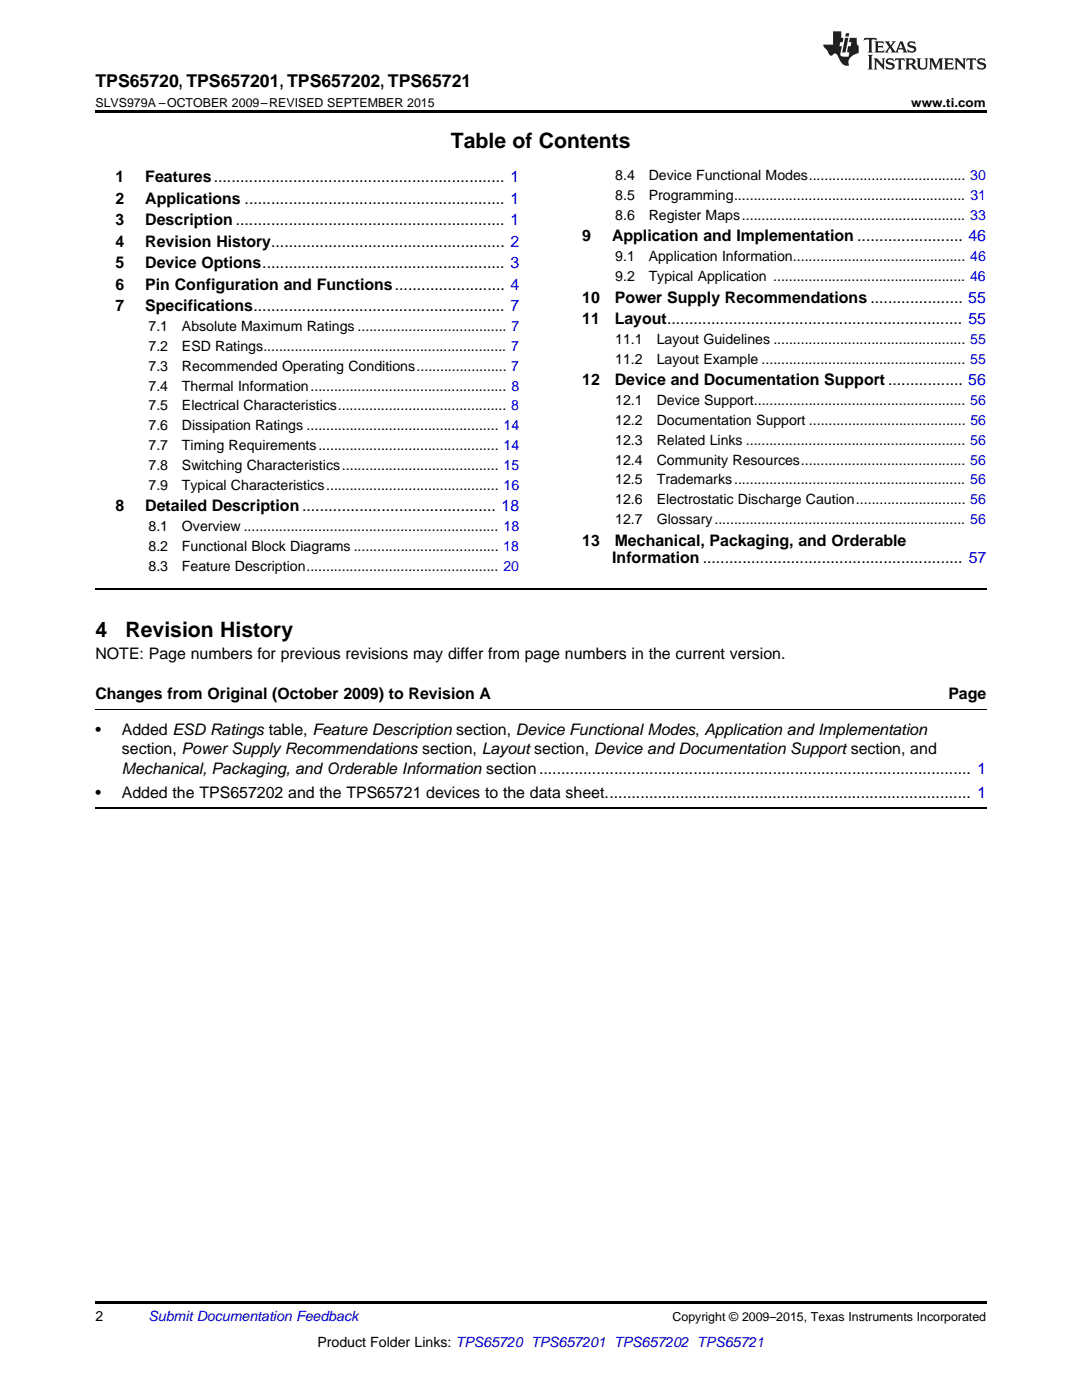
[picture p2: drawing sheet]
<svg xmlns="http://www.w3.org/2000/svg" width="216mm" height="279mm" viewBox="0 0 216 279" stroke-linecap="round" stroke-linejoin="round" font-family="sans-serif">
<defs><g id="words">
<g font-size="4.2">
<text x="90" y="29.6">Table of Contents</text>
<text x="19" y="127.2">4</text>
<text x="25" y="127.2">Revision History</text>
</g>
<text font-size="3.5" x="19" y="17.3">TPS65720, TPS657201, TPS657202, TPS65721</text>
<g font-size="3.2">
<text x="23" y="36.3">1</text>
<text x="23" y="40.6">2</text>
<text x="29" y="36.3">Features.................................................................. 1</text>
<text x="29" y="40.6">Applications ........................................................... 1</text>
<text x="23" y="44.9">3</text>
<text x="29" y="44.9">Description ............................................................. 1</text>
<text x="23" y="49.2">4</text>
<text x="23" y="53.6">5</text>
<text x="29" y="49.2">Revision History..................................................... 2</text>
<text x="29" y="53.6">Device Options....................................................... 3</text>
<text x="116.2" y="48.2">9</text>
<text x="122.1" y="48.2">Application and Implementation ........................ 46</text>
<text x="23" y="57.9">6</text>
<text x="29" y="57.9">Pin Configuration and Functions......................... 4</text>
<text x="23" y="62.2">7</text>
<text x="29" y="62.2">Specifications......................................................... 7</text>
<text x="116.2" y="60.4">10</text>
<text x="116.2" y="64.7">11</text>
<text x="122.7" y="60.4">Power Supply Recommendations ..................... 55</text>
<text x="122.7" y="64.7">Layout................................................................... 55</text>
<text x="116.2" y="76.9">12</text>
<text x="122.7" y="76.9">Device and Documentation Support ................. 56</text>
<text x="23" y="102">8</text>
<text x="29" y="102">Detailed Description............................................ 18</text>
<text x="116.2" y="108.9">13</text>
<text x="122.2" y="112.4">Information ........................................................... 57</text>
<text x="122.7" y="108.9">Mechanical, Packaging, and Orderable</text>
<text x="19" y="131.5">NOTE: Page numbers for previous revisions may differ from page numbers in the current version.</text>
<text x="19" y="139.6">Changes from Original (October 2009) to Revision A</text>
<text x="189.2" y="139.6">Page</text>
<text x="19" y="146.6">•</text>
<text x="24.3" y="146.6">Added ESD Ratings table, Feature Description section, Device Functional Modes, Application and Implementation</text>
<text x="24.3" y="150.5">section, Power Supply Recommendations section, Layout section, Device and Documentation Support section, and</text>
<text x="24.3" y="154.4">Mechanical, Packaging, and Orderable Information section.................................................................................................. 1</text>
<text x="19" y="159.3">•</text>
<text x="24.3" y="159.3">Added the TPS657202 and the TPS65721 devices to the data sheet................................................................................... 1</text>
</g>
<g font-size="2.8">
<text x="122.8" y="36">8.4</text>
<text x="129.4" y="36">Device Functional Modes........................................ 30</text>
<text x="122.8" y="39.9">8.5</text>
<text x="129.4" y="39.9">Programming........................................................... 31</text>
<text x="122.8" y="43.9">8.6</text>
<text x="129.4" y="43.9">Register Maps......................................................... 33</text>
<text x="122.8" y="52.1">9.1</text>
<text x="129.4" y="52.1">Application Information............................................ 46</text>
<text x="122.8" y="56.1">9.2</text>
<text x="129.4" y="56.1">Typical Application ................................................. 46</text>
<text x="29.6" y="66.1">7.1</text>
<text x="29.6" y="70.1">7.2</text>
<text x="36.3" y="66.1">Absolute Maximum Ratings ...................................... 7</text>
<text x="36.3" y="70.1">ESD Ratings.............................................................. 7</text>
<text x="122.8" y="68.7">11.1</text>
<text x="131" y="68.7">Layout Guidelines ................................................. 55</text>
<text x="29.6" y="74">7.3</text>
<text x="29.6" y="78">7.4</text>
<text x="36.3" y="74">Recommended Operating Conditions....................... 7</text>
<text x="36.3" y="78">Thermal Information.................................................. 8</text>
<text x="122.8" y="72.6">11.2</text>
<text x="131" y="72.6">Layout Example .................................................... 55</text>
<text x="29.6" y="81.9">7.5</text>
<text x="36.3" y="81.9">Electrical Characteristics........................................... 8</text>
<text x="122.8" y="80.9">12.1</text>
<text x="131" y="80.9">Device Support...................................................... 56</text>
<text x="29.6" y="85.9">7.6</text>
<text x="29.6" y="89.8">7.7</text>
<text x="36.3" y="85.9">Dissipation Ratings ................................................. 14</text>
<text x="36.3" y="89.8">Timing Requirements.............................................. 14</text>
<text x="122.8" y="84.8">12.2</text>
<text x="122.8" y="88.8">12.3</text>
<text x="131" y="84.8">Documentation Support ........................................ 56</text>
<text x="131" y="88.8">Related Links ........................................................ 56</text>
<text x="29.6" y="93.8">7.8</text>
<text x="36.3" y="93.8">Switching Characteristics........................................ 15</text>
<text x="122.8" y="92.7">12.4</text>
<text x="131" y="92.7">Community Resources.......................................... 56</text>
<text x="29.6" y="97.7">7.9</text>
<text x="36.3" y="97.7">Typical Characteristics............................................ 16</text>
<text x="122.8" y="96.7">12.5</text>
<text x="122.8" y="100.6">12.6</text>
<text x="131" y="96.7">Trademarks........................................................... 56</text>
<text x="131" y="100.6">Electrostatic Discharge Caution............................ 56</text>
<text x="29.6" y="106">8.1</text>
<text x="36.3" y="106">Overview ................................................................. 18</text>
<text x="122.8" y="104.6">12.7</text>
<text x="131" y="104.6">Glossary................................................................ 56</text>
<text x="29.6" y="109.9">8.2</text>
<text x="29.6" y="113.9">8.3</text>
<text x="36.3" y="109.9">Functional Block Diagrams ..................................... 18</text>
<text x="36.3" y="113.9">Feature Description................................................. 20</text>
<text x="19" y="263.6">2</text>
<text x="63.3" y="268.9">Product Folder Links: TPS65720 TPS657201 TPS657202 TPS65721</text>
</g>
<text font-size="2.8" fill="#0000c8" x="29.6" y="263.6">Submit Documentation Feedback</text>
<g font-size="2.5">
<text x="19" y="21.4">SLVS979A –OCTOBER 2009–REVISED SEPTEMBER 2015</text>
<text x="181.8" y="21.4">www.ti.com</text>
<text x="134.2" y="263.6">Copyright © 2009–2015, Texas Instruments Incorporated</text>
</g>
</g></defs>
<path d="M19 22h177.8v.5h-177.8zM19 259.7h177.8v.5h-177.8z" fill="#000"/>
<path d="M19 117.6h177.8M19 161.3h177.8" fill="none" stroke="#000" stroke-width=".35"/>
<path d="M19 141.7h177.8" fill="none" stroke="#000" stroke-width=".2"/>
<g fill="#231f20">
<path d="M172.5 7.6l-.1 .5 .4-.2h.6v.1v2.1l-.2 .4h.9l-.2-.4v-2.1l.1-.1h.5l.5 .2-.2-.5zM174.5 8.3l.2 .3v1.5l-.2 .4h1.8l.2-.6a1.04 1.04 0 0 1-1.3 .2v-.7h.6l.3 .2v-.6l-.3 .2h-.6v-.6l.8-.1 .4 .3-.2-.5zM176.5 8.3l.9 1.1-.9 1.1h.8l-.2-.2 .4-.7 .5 .7-.2 .2h1.5l-.2-.2 .2-.4h.9l.1 .4-.2 .2h1l-.3-.3-.7-1.9h-.5l-.9 2-.8-1 .9-1h-.8l.1 .3-.4 .5-.3-.6 .1-.2zM179.7 8.6l.4 1h-.7zM181.3 8.4a.63 .63 0 0 0-.2 .7 .63 .63 0 0 0 .6 .4l.6 .2 .1 .2a.75 .75 0 0 1-.7 .4 .75 .75 0 0 1-.6-.5l.1 .7 .1-.1a1.11 1.11 0 0 0 1.5-.6 1.13 1.13 0 0 0-1.2-.8l-.1-.4a1.04 1.04 0 0 1 1.2 .2l-.2-.5-.2 .1-.4-.2zM173.2 10.9l.2 .4v2.2l-.2 .4h1l-.3-.4v-2.2l.3-.4zM174.3 11.6l.3 .4v1.5l-.3 .4h.8l-.2-.4v-1.3l1.5 1.7v-1.9l.2-.4h-.7l.2 .4v.9l-1.1-1.3zM177 11.8a.62 .62 0 0 0-.2 .7 .62 .62 0 0 0 .6 .4l.6 .1 .1 .3a.76 .76 0 0 1-.7 .3 .76 .76 0 0 1-.7-.4l.2 .7 .1-.1a1.11 1.11 0 0 0 1.5-.6 1.13 1.13 0 0 0-1.2-.8l-.1-.4a1.04 1.04 0 0 1 1.2 .2l-.2-.6-.2 .1-.5-.1zM178.7 11.6l-.2 .6a.61 .61 0 0 1 .8-.3v1.6l-.2 .4h.9l-.2-.4v-1.6a.63 .63 0 0 1 .7 .3l-.1-.6zM180.6 11.6l.3 .4v1.5l-.3 .4h1l-.2-.2-.1-.8 .6 .2a.76 .76 0 0 0 1.2 .7l-1-1a.58 .58 0 0 0 .6-.5 .58 .58 0 0 0-.5-.6zM181.4 11.9h.1a.45 .45 0 0 1 .5 .1 .45 .45 0 0 1 .1 .5l-.8 .2zM182.9 11.6l.2 .2a2.17 2.17 0 0 0 .3 1.9 .99 .99 0 0 0 1.6-.6v-1.1l.2-.4h-.7l.2 .2a1.92 1.92 0 0 1-.2 1.8 .6 .6 0 0 1-.9-.5v-1.1l.2-.4zM185.4 11.6l.2 .4v1.5l-.2 .4h.7l-.2-.4v-1.4l.8 1.8 .8-1.8v1.4l-.2 .4h.9l-.2-.4v-1.5l.2-.4h-.8l-.6 1.5-.6-1.5zM188.4 11.6l.2 .4v1.5l-.2 .4h1.8l.1-.6a1.04 1.04 0 0 1-1.2 .1v-.6h.5l.4 .2v-.6l-.4 .2h-.5v-.7h.8l.3 .3-.1-.6zM190.5 11.6l.2 .4v1.5l-.2 .4h.7l-.2-.4v-1.3l1.5 1.7v-1.9l.2-.4h-.7l.2 .4v.9l-1.1-1.3zM192.9 11.6l-.1 .6a.61 .61 0 0 1 .7-.3l.1 1.6-.3 .4h1l-.3-.4 .1-1.6a.63 .63 0 0 1 .7 .3l-.1-.6zM195.2 11.8a.62 .62 0 0 0-.2 .7 .62 .62 0 0 0 .6 .4l.6 .1 .1 .3a.76 .76 0 0 1-.7 .3 .76 .76 0 0 1-.6-.4l.1 .7 .1-.1a1.11 1.11 0 0 0 1.6-.6 1.13 1.13 0 0 0-1.3-.8l-.1-.4a1.04 1.04 0 0 1 1.2 .2l-.1-.6-.2 .1-.5-.1z"/>
<path d="M166.2 6.3v2.6h-1.9v.4l.8 .9a.91 .91 0 0 0 1 .8 .56 .56 0 0 1 .5-.3 .56 .56 0 0 1 .5 .3l.4 .8a1.53 1.53 0 0 0 1.9 1.2 1.54 1.54 0 0 1 1-2.1l.9-.3v-1.4a1.52 1.52 0 0 1-.4-1.6h-1.3l-.2 .8h.5l-.2 .8h-.5l-.1 1v.2l.4 .1-.2 .8a1.93 1.93 0 0 1-1.6-.3l.3-1.8h-.5l.2-.8h.4l.2-.8h-.4v-1.3zM168.6 7.6l-.6 2.9h.7l.6-2.9zM168.8 6.6l-.1 .7h.6l.2-.7z"/>
</g>
<use href="#words"/>
</svg>
